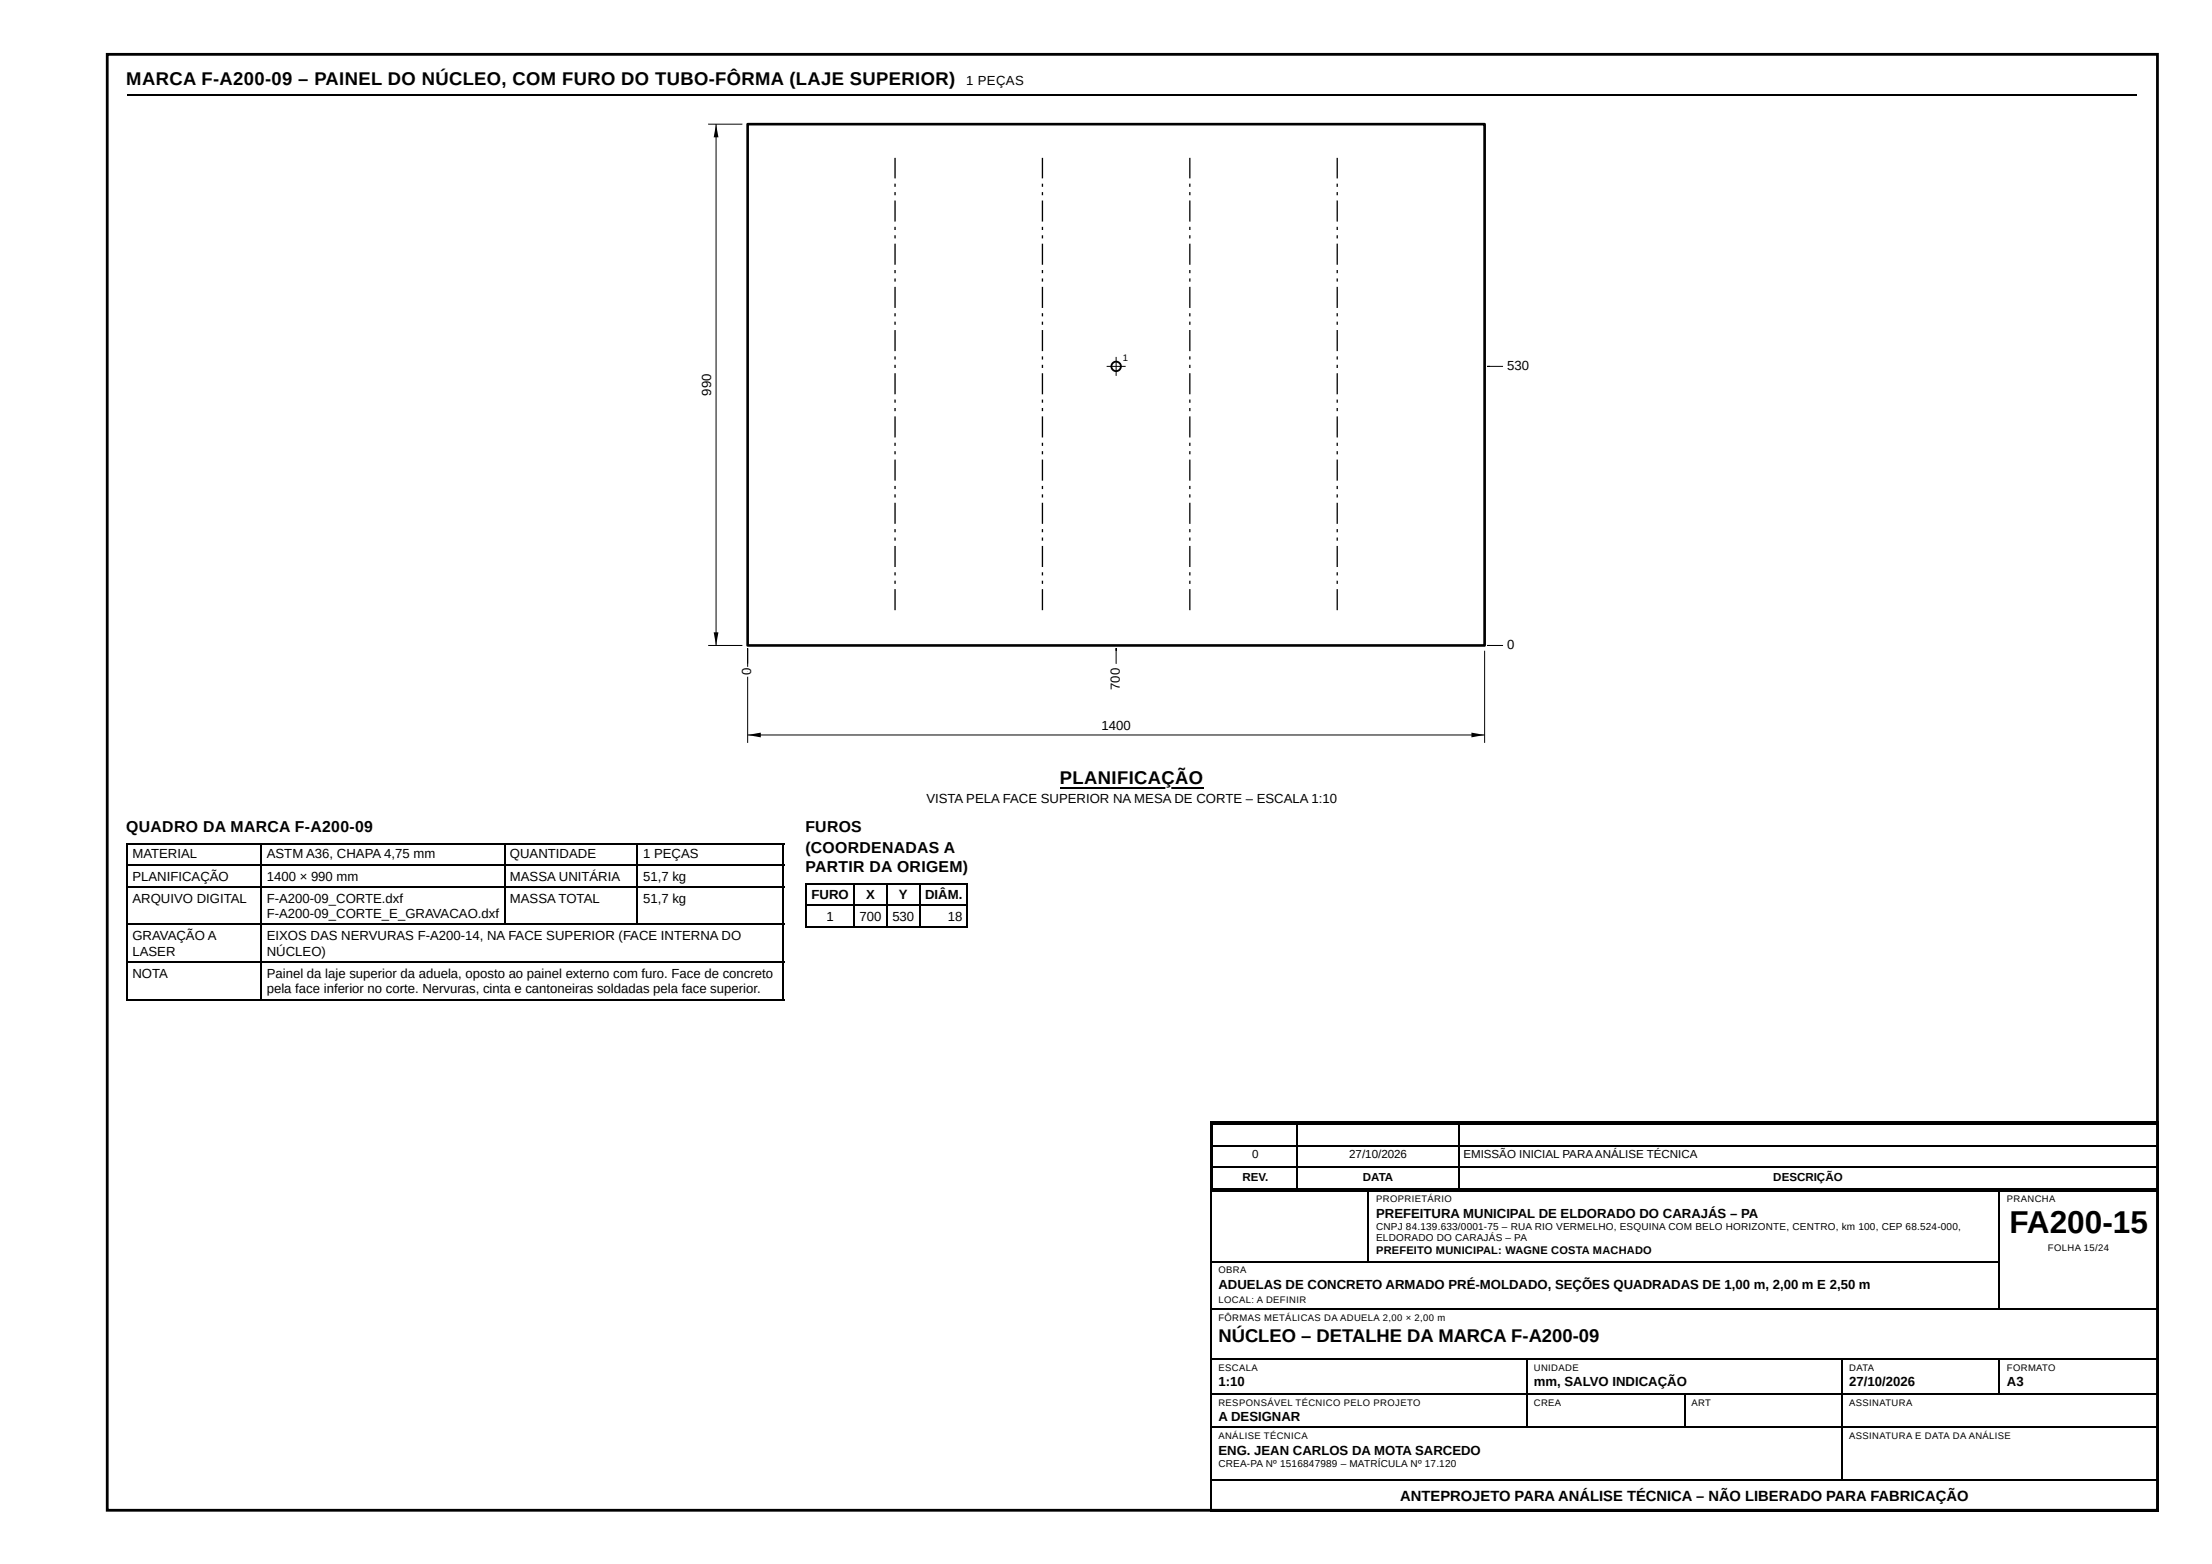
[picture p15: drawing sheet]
<svg xmlns="http://www.w3.org/2000/svg" width="420mm" height="297mm" viewBox="0 0 420 297" stroke-linecap="round" stroke-linejoin="round" font-family="sans-serif">
<defs><g id="words">
<text font-size="6" x="381.7" y="234.2">FA200-15</text>
<g font-size="3.5">
<text x="24" y="16.1">MARCA F-A200-09 – PAINEL DO NÚCLEO, COM FURO DO TUBO-FÔRMA (LAJE SUPERIOR)</text>
<text x="201.4" y="149">PLANIFICAÇÃO</text>
<text x="231.5" y="254.8">NÚCLEO – DETALHE DA MARCA F-A200-09</text>
</g>
<g font-size="3">
<text x="24" y="158">QUADRO DA MARCA F-A200-09</text>
<text x="153" y="158">FUROS</text>
<text x="153" y="161.9">(COORDENADAS A</text>
<text x="153" y="165.6">PARTIR DA ORIGEM)</text>
</g>
<text font-size="2.8" x="266" y="285">ANTEPROJETO PARA ANÁLISE TÉCNICA – NÃO LIBERADO PARA FABRICAÇÃO</text>
<g font-size="2.5">
<text x="183.5" y="16.1">1 PEÇAS</text>
<text x="176" y="152.4">VISTA PELA FACE SUPERIOR NA MESA DE CORTE – ESCALA 1:10</text>
<text x="25.2" y="163">MATERIAL</text>
<text x="25.2" y="167.2">PLANIFICAÇÃO</text>
<text x="50.7" y="163">ASTM A36, CHAPA 4,75 mm</text>
<text x="50.7" y="167.2">1400 × 990 mm</text>
<text x="96.9" y="163">QUANTIDADE</text>
<text x="96.9" y="167.2">MASSA UNITÁRIA</text>
<text x="122.2" y="163">1 PEÇAS</text>
<text x="122.2" y="167.2">51,7 kg</text>
<text x="25.2" y="171.5">ARQUIVO DIGITAL</text>
<text x="50.7" y="171.5">F-A200-09_CORTE.dxf</text>
<text x="96.9" y="171.5">MASSA TOTAL</text>
<text x="122.2" y="171.5">51,7 kg</text>
<text x="154.2" y="170.7">FURO</text>
<text x="164.5" y="170.7">X</text>
<text x="170.8" y="170.7">Y</text>
<text x="175.7" y="170.7">DIÂM.</text>
<text x="25.2" y="178.6">GRAVAÇÃO A</text>
<text x="50.7" y="174.4">F-A200-09_CORTE_E_GRAVACAO.dxf</text>
<text x="50.7" y="178.6">EIXOS DAS NERVURAS F-A200-14, NA FACE SUPERIOR (FACE INTERNA DO</text>
<text x="157" y="174.9">1</text>
<text x="163.3" y="174.9">700</text>
<text x="169.5" y="174.9">530</text>
<text x="180" y="174.9">18</text>
<text x="25.2" y="181.5">LASER</text>
<text x="25.2" y="185.7">NOTA</text>
<text x="50.7" y="181.5">NÚCLEO)</text>
<text x="50.7" y="185.7">Painel da laje superior da aduela, oposto ao painel externo com furo. Face de concreto</text>
<text x="50.7" y="188.6">pela face inferior no corte. Nervuras, cinta e cantoneiras soldadas pela face superior.</text>
<text x="261.4" y="231.2">PREFEITURA MUNICIPAL DE ELDORADO DO CARAJÁS – PA</text>
<text x="231.5" y="244.7">ADUELAS DE CONCRETO ARMADO PRÉ-MOLDADO, SEÇÕES QUADRADAS DE 1,00 m, 2,00 m E 2,50 m</text>
<text x="231.5" y="263.3">1:10</text>
<text x="291.4" y="263.3">mm, SALVO INDICAÇÃO</text>
<text x="351.3" y="263.3">27/10/2026</text>
<text x="381.2" y="263.3">A3</text>
<text x="231.5" y="269.9">A DESIGNAR</text>
<text x="231.5" y="276.2">ENG. JEAN CARLOS DA MOTA SARCEDO</text>
</g>
<g font-size="2.5" fill="#fff">
<text x="286.3" y="70.3">530</text>
<text x="135.1" y="75.2" transform="rotate(-90 135.1 75.2)">990</text>
<text x="286.3" y="123.3">0</text>
<text x="142.7" y="128.3" transform="rotate(-90 142.7 128.3)">0</text>
<text x="212.7" y="131" transform="rotate(-90 212.7 131)">700</text>
<text x="209.2" y="138.7">1400</text>
</g>
<g font-size="2.2">
<text x="237.9" y="219.9">0</text>
<text x="256.3" y="219.9">27/10/2026</text>
<text x="278" y="219.9">EMISSÃO INICIAL PARAANÁLISE TÉCNICA</text>
<text x="236" y="224.4">REV.</text>
<text x="258.9" y="224.4">DATA</text>
<text x="336.9" y="224.4">DESCRIÇÃO</text>
</g>
<text font-size="2.1" x="261.4" y="238.1">PREFEITO MUNICIPAL: WAGNE COSTA MACHADO</text>
<g font-size="1.9">
<text x="261.4" y="233.6">CNPJ 84.139.633/0001-75 – RUA RIO VERMELHO, ESQUINA COM BELO HORIZONTE, CENTRO, km 100, CEP 68.524-000,</text>
<text x="261.4" y="235.7">ELDORADO DO CARAJÁS – PA</text>
<text x="231.5" y="278.6">CREA-PA Nº 1516847989 – MATRÍCULA Nº 17.120</text>
</g>
<text font-size="1.8" fill="#fff" x="213.3" y="68.5">1</text>
<g font-size="1.8">
<text x="261.4" y="228.3">PROPRIETÁRIO</text>
<text x="381.2" y="228.3">PRANCHA</text>
<text x="389" y="237.6">FOLHA 15/24</text>
<text x="231.5" y="241.8">OBRA</text>
<text x="231.5" y="247.4">LOCAL: A DEFINIR</text>
<text x="231.5" y="250.8">FÔRMAS METÁLICAS DA ADUELA 2,00 × 2,00 m</text>
<text x="231.5" y="260.4">ESCALA</text>
<text x="291.4" y="260.4">UNIDADE</text>
<text x="351.3" y="260.4">DATA</text>
<text x="381.2" y="260.4">FORMATO</text>
<text x="231.5" y="267">RESPONSÁVEL TÉCNICO PELO PROJETO</text>
<text x="291.4" y="267">CREA</text>
<text x="321.3" y="267">ART</text>
<text x="351.3" y="267">ASSINATURA</text>
<text x="231.5" y="273.3">ANÁLISE TÉCNICA</text>
<text x="351.3" y="273.3">ASSINATURA E DATA DA ANÁLISE</text>
</g>
</g></defs>
<path d="M24.1 18.1h381.8" fill="none" stroke="#000" stroke-width=".26"/>
<path d="M142 23.6h140v99h-140z" fill="none" stroke="#000" stroke-width=".5"/>
<g fill="#000">
<path d="M169.9 111.9h.3v4h-.3zM169.9 110.3h.3v.6h-.3zM169.9 108.7h.3v.6h-.3zM169.9 103.7h.3v4h-.3zM169.9 102.1h.3v.6h-.3zM169.9 100.5h.3v.6h-.3zM169.9 95.5h.3v4h-.3zM169.9 93.9h.3v.6h-.3zM169.9 92.3h.3v.6h-.3zM169.9 87.3h.3v4h-.3zM169.9 85.7h.3v.6h-.3zM169.9 84.1h.3v.6h-.3zM169.9 79.1h.3v4h-.3zM169.9 77.5h.3v.6h-.3zM169.9 75.9h.3v.6h-.3zM169.9 70.9h.3v4h-.3zM169.9 69.3h.3v.6h-.3zM169.9 67.7h.3v.6h-.3zM169.9 62.7h.3v4h-.3zM169.9 61.1h.3v.6h-.3zM169.9 59.5h.3v.6h-.3zM169.9 54.5h.3v4h-.3zM169.9 52.9h.3v.6h-.3zM169.9 51.3h.3v.6h-.3zM169.9 46.3h.3v4h-.3zM169.9 44.7h.3v.6h-.3zM169.9 43.1h.3v.6h-.3zM169.9 38.1h.3v4h-.3zM169.9 36.5h.3v.6h-.3zM169.9 34.9h.3v.6h-.3zM169.9 30h.3v3.9h-.3z"/>
<path d="M197.9 111.9h.3v4h-.3zM197.9 110.3h.3v.6h-.3zM197.9 108.7h.3v.6h-.3zM197.9 103.7h.3v4h-.3zM197.9 102.1h.3v.6h-.3zM197.9 100.5h.3v.6h-.3zM197.9 95.5h.3v4h-.3zM197.9 93.9h.3v.6h-.3zM197.9 92.3h.3v.6h-.3zM197.9 87.3h.3v4h-.3zM197.9 85.7h.3v.6h-.3zM197.9 84.1h.3v.6h-.3zM197.9 79.1h.3v4h-.3zM197.9 77.5h.3v.6h-.3zM197.9 75.9h.3v.6h-.3zM197.9 70.9h.3v4h-.3zM197.9 69.3h.3v.6h-.3zM197.9 67.7h.3v.6h-.3zM197.9 62.7h.3v4h-.3zM197.9 61.1h.3v.6h-.3zM197.9 59.5h.3v.6h-.3zM197.9 54.5h.3v4h-.3zM197.9 52.9h.3v.6h-.3zM197.9 51.3h.3v.6h-.3zM197.9 46.3h.3v4h-.3zM197.9 44.7h.3v.6h-.3zM197.9 43.1h.3v.6h-.3zM197.9 38.1h.3v4h-.3zM197.9 36.5h.3v.6h-.3zM197.9 34.9h.3v.6h-.3zM197.9 30h.3v3.9h-.3z"/>
<path d="M225.9 111.9h.3v4h-.3zM225.9 110.3h.3v.6h-.3zM225.9 108.7h.3v.6h-.3zM225.9 103.7h.3v4h-.3zM225.9 102.1h.3v.6h-.3zM225.9 100.5h.3v.6h-.3zM225.9 95.5h.3v4h-.3zM225.9 93.9h.3v.6h-.3zM225.9 92.3h.3v.6h-.3zM225.9 87.3h.3v4h-.3zM225.9 85.7h.3v.6h-.3zM225.9 84.1h.3v.6h-.3zM225.9 79.1h.3v4h-.3zM225.9 77.5h.3v.6h-.3zM225.9 75.9h.3v.6h-.3zM225.9 70.9h.3v4h-.3zM225.9 69.3h.3v.6h-.3zM225.9 67.7h.3v.6h-.3zM225.9 62.7h.3v4h-.3zM225.9 61.1h.3v.6h-.3zM225.9 59.5h.3v.6h-.3zM225.9 54.5h.3v4h-.3zM225.9 52.9h.3v.6h-.3zM225.9 51.3h.3v.6h-.3zM225.9 46.3h.3v4h-.3zM225.9 44.7h.3v.6h-.3zM225.9 43.1h.3v.6h-.3zM225.9 38.1h.3v4h-.3zM225.9 36.5h.3v.6h-.3zM225.9 34.9h.3v.6h-.3zM225.9 30h.3v3.9h-.3z"/>
<path d="M253.9 111.9h.2v4h-.2zM253.9 110.3h.2v.6h-.2zM253.9 108.7h.2v.6h-.2zM253.9 103.7h.2v4h-.2zM253.9 102.1h.2v.6h-.2zM253.9 100.5h.2v.6h-.2zM253.9 95.5h.2v4h-.2zM253.9 93.9h.2v.6h-.2zM253.9 92.3h.2v.6h-.2zM253.9 87.3h.2v4h-.2zM253.9 85.7h.2v.6h-.2zM253.9 84.1h.2v.6h-.2zM253.9 79.1h.2v4h-.2zM253.9 77.5h.2v.6h-.2zM253.9 75.9h.2v.6h-.2zM253.9 70.9h.2v4h-.2zM253.9 69.3h.2v.6h-.2zM253.9 67.7h.2v.6h-.2zM253.9 62.7h.2v4h-.2zM253.9 61.1h.2v.6h-.2zM253.9 59.5h.2v.6h-.2zM253.9 54.5h.2v4h-.2zM253.9 52.9h.2v.6h-.2zM253.9 51.3h.2v.6h-.2zM253.9 46.3h.2v4h-.2zM253.9 44.7h.2v.6h-.2zM253.9 43.1h.2v.6h-.2zM253.9 38.1h.2v4h-.2zM253.9 36.5h.2v.6h-.2zM253.9 34.9h.2v.6h-.2zM253.9 30h.2v3.9h-.2z"/>
</g>
<circle cx="212" cy="69.6" r=".9" fill="#fff"/>
<circle cx="212" cy="69.6" r=".9" fill="none" stroke="#000" stroke-width=".35"/>
<path d="M134.5 23.6h6.5M136 23.6v99M210.2 69.6h3.6M212 67.8v3.6M283 69.6h-.5h3M134.5 122.6h6.5M142 126.1v-3v18M142 139.6h140M212 123.6v-.5v3M282 123.6v17.5M283 122.6h-.5h3" fill="none" stroke="#000" stroke-width=".19"/>
<path d="M136 23.6l.5 2.5h-.9zM135.6 120.1h.9l-.5 2.5zM142 139.6l2.5-.5v.9zM279.5 139.1l2.5 .5-2.5 .4z" fill="#000"/>
<g fill="none" stroke="#000" stroke-width=".26">
<path d="M201.4 149.6h27.2M24.1 160.2h124.9M24.1 164.2h124.9M24.1 168.4h124.9M24.1 175.6h124.9M24.2 160.1v29.9M49.6 160.1v29.9M95.9 160.1v15.6M121 160.1v15.6M148.8 160.1v29.9M152.9 167.9h31M152.9 171.8h31"/>
<path d="M152.9 176.1h31M153.1 167.7v8.5M162.3 167.7v8.5M168.4 167.7v8.5M174.8 167.7v8.5M183.8 167.7v8.5M24.1 182.7h124.9M24.1 189.8h124.9M229.9 213.1h180.2M230.1 213v74.1M230.2 213.4h179.9M230.2 217.6h179.9"/>
<path d="M230.3 213.3v12.7M246.5 213.3v12.7M277.2 213.3v12.7M410 213.3v12.7M229.9 226.1h180.2M230.2 221.6h179.9M230.2 225.8h179.9M230.2 239.6h149.7M260 226.2v13.5M379.8 226.2v22.5M410 226.2v60.9M230.2 248.6h179.9"/>
<path d="M230.2 258.1h179.9M290.1 258.2v13M349.9 258.2v23.1M379.8 258.2v6.6M230.2 264.7h179.9M230.2 271.1h179.9M320 264.8v6.4M230.2 281.1h179.9M230.2 286.9h179.9"/>
</g>
<path d="M20.4 10.3h389.4v276.5h-389.4z" fill="none" stroke="#000" stroke-width=".53"/>
<use href="#words"/>
</svg>
